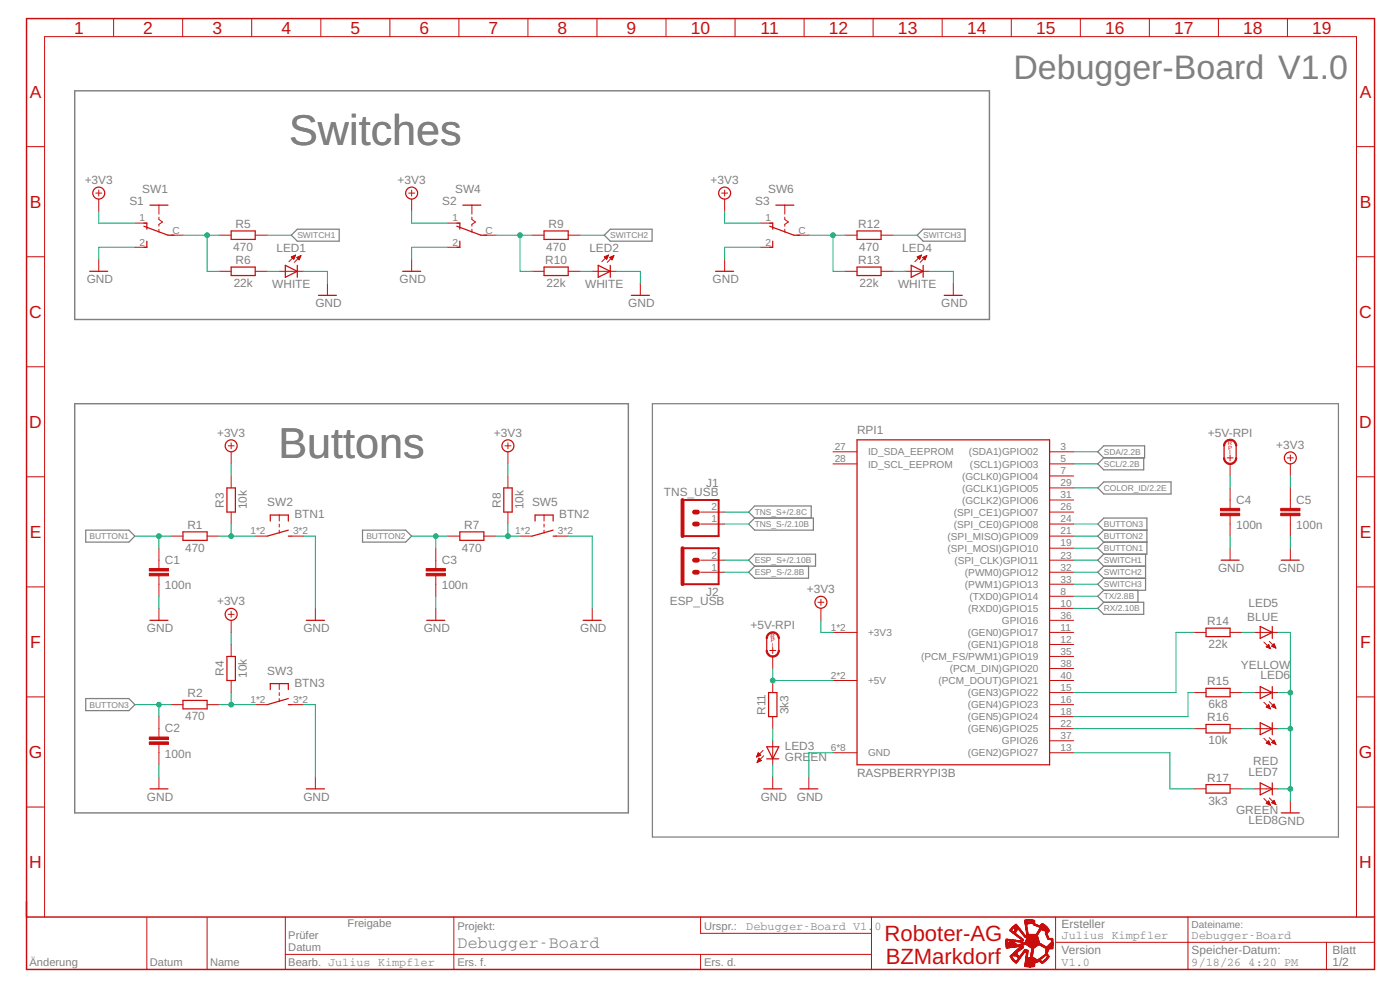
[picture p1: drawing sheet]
<svg xmlns="http://www.w3.org/2000/svg" width="287mm" height="203mm" viewBox="0 0 287 203" stroke-linecap="round" stroke-linejoin="round" font-family="sans-serif">
<defs><g id="words">
<g font-size="8.8" fill="#808080">
<text x="59.3" y="29.8">Switches</text>
<text x="57.1" y="94">Buttons</text>
</g>
<text font-size="7" fill="#808080" x="207.9" y="16.1">Debugger-Board V1.0</text>
<g font-size="4.5" fill="#c90d0c">
<text x="181.4" y="192.9">Roboter-AG</text>
<text x="181.7" y="197.7">BZMarkdorf</text>
</g>
<g font-size="3.6" fill="#c90d0c">
<text x="15.2" y="6.9">1</text>
<text x="29.4" y="6.9">2</text>
<text x="43.6" y="6.9">3</text>
<text x="57.7" y="6.9">4</text>
<text x="71.9" y="6.9">5</text>
<text x="86" y="6.9">6</text>
<text x="100.2" y="6.9">7</text>
<text x="114.4" y="6.9">8</text>
<text x="128.5" y="6.9">9</text>
<text x="141.7" y="6.9">10</text>
<text x="156" y="6.9">11</text>
<text x="170" y="6.9">12</text>
<text x="184.2" y="6.9">13</text>
<text x="198.4" y="6.9">14</text>
<text x="212.5" y="6.9">15</text>
<text x="226.7" y="6.9">16</text>
<text x="240.8" y="6.9">17</text>
<text x="255" y="6.9">18</text>
<text x="269.2" y="6.9">19</text>
<text x="6.1" y="20.1">A</text>
<text x="278.9" y="20.1">A</text>
<text x="6.1" y="42.6">B</text>
<text x="278.9" y="42.6">B</text>
<text x="6" y="65.2">C</text>
<text x="278.8" y="65.2">C</text>
<text x="6" y="87.8">D</text>
<text x="278.8" y="87.8">D</text>
<text x="6.1" y="110.4">E</text>
<text x="278.9" y="110.4">E</text>
<text x="6.2" y="132.9">F</text>
<text x="279" y="132.9">F</text>
<text x="5.9" y="155.5">G</text>
<text x="278.7" y="155.5">G</text>
<text x="6" y="178.1">H</text>
<text x="278.8" y="178.1">H</text>
</g>
<text font-size="3.5" fill="#808080" x="93.8" y="194.4">Debugger-Board</text>
<g font-size="2.4" fill="#808080">
<text x="17.4" y="37.7">+3V3</text>
<text x="29.2" y="39.6">SW1</text>
<text x="81.6" y="37.7">+3V3</text>
<text x="93.4" y="39.6">SW4</text>
<text x="145.8" y="37.7">+3V3</text>
<text x="157.6" y="39.6">SW6</text>
<text x="26.5" y="42.1">S1</text>
<text x="48.3" y="46.8">R5</text>
<text x="90.7" y="42.1">S2</text>
<text x="112.5" y="46.8">R9</text>
<text x="154.9" y="42.1">S3</text>
<text x="176" y="46.8">R12</text>
<text x="47.8" y="51.5">470</text>
<text x="56.7" y="51.7">LED1</text>
<text x="112" y="51.5">470</text>
<text x="120.9" y="51.7">LED2</text>
<text x="176.2" y="51.5">470</text>
<text x="185.1" y="51.7">LED4</text>
<text x="17.8" y="58.1">GND</text>
<text x="47.9" y="58.9">22k</text>
<text x="48.3" y="54.2">R6</text>
<text x="55.8" y="59.1">WHITE</text>
<text x="82" y="58.1">GND</text>
<text x="111.8" y="54.2">R10</text>
<text x="112.1" y="58.9">22k</text>
<text x="120" y="59.1">WHITE</text>
<text x="146.2" y="58.1">GND</text>
<text x="176" y="54.2">R13</text>
<text x="176.3" y="58.9">22k</text>
<text x="184.2" y="59.1">WHITE</text>
<text x="64.7" y="63.1">GND</text>
<text x="128.9" y="63.1">GND</text>
<text x="193.1" y="63.1">GND</text>
<text x="44.5" y="89.6">+3V3</text>
<text x="101.3" y="89.6">+3V3</text>
<text x="175.8" y="89">RPI1</text>
<text x="247.8" y="89.6">+5V-RPI</text>
<text x="261.8" y="92.1">+3V3</text>
<text x="136.2" y="101.8">TNS_USB</text>
<text x="144.8" y="100">J1</text>
<text x="45.9" y="104.1" transform="rotate(-90 45.9 104.1)">R3</text>
<text x="50.6" y="104.5" transform="rotate(-90 50.6 104.5)">10k</text>
<text x="54.8" y="103.8">SW2</text>
<text x="60.4" y="106.3">BTN1</text>
<text x="102.7" y="104.1" transform="rotate(-90 102.7 104.1)">R8</text>
<text x="107.4" y="104.5" transform="rotate(-90 107.4 104.5)">10k</text>
<text x="109.1" y="103.8">SW5</text>
<text x="114.7" y="106.3">BTN2</text>
<text x="253.6" y="103.3">C4</text>
<text x="265.9" y="103.3">C5</text>
<text x="38" y="113.2">470</text>
<text x="38.4" y="108.5">R1</text>
<text x="94.8" y="113.2">470</text>
<text x="95.2" y="108.5">R7</text>
<text x="253.6" y="108.5">100n</text>
<text x="265.9" y="108.5">100n</text>
<text x="33.8" y="115.6">C1</text>
<text x="90.6" y="115.6">C3</text>
<text x="249.8" y="117.4">GND</text>
<text x="262.2" y="117.4">GND</text>
<text x="33.8" y="120.8">100n</text>
<text x="44.5" y="124.2">+3V3</text>
<text x="90.6" y="120.8">100n</text>
<text x="137.4" y="124">ESP_USB</text>
<text x="144.8" y="122.2">J2</text>
<text x="165.5" y="121.7">+3V3</text>
<text x="256.1" y="124.5">LED5</text>
<text x="30.1" y="129.7">GND</text>
<text x="62.2" y="129.7">GND</text>
<text x="86.9" y="129.7">GND</text>
<text x="119" y="129.7">GND</text>
<text x="154" y="129.1">+5V-RPI</text>
<text x="247.6" y="128.2">R14</text>
<text x="255.8" y="127.4">BLUE</text>
<text x="247.9" y="132.9">22k</text>
<text x="254.5" y="137.2">YELLOW</text>
<text x="38.5" y="143">R2</text>
<text x="45.9" y="138.7" transform="rotate(-90 45.9 138.7)">R4</text>
<text x="50.6" y="139.1" transform="rotate(-90 50.6 139.1)">10k</text>
<text x="54.8" y="138.3">SW3</text>
<text x="60.4" y="140.8">BTN3</text>
<text x="247.6" y="140.6">R15</text>
<text x="258.6" y="139.3">LED6</text>
<text x="38" y="147.7">470</text>
<text x="157" y="146.7" transform="rotate(-90 157 146.7)">R11</text>
<text x="161.7" y="146.5" transform="rotate(-90 161.7 146.5)">3k3</text>
<text x="247.6" y="148">R16</text>
<text x="247.9" y="145.3">6k8</text>
<text x="33.8" y="155.4">100n</text>
<text x="33.8" y="150.2">C2</text>
<text x="161" y="153.9">LED3</text>
<text x="247.9" y="152.7">10k</text>
<text x="161" y="156">GREEN</text>
<text x="175.8" y="159.3">RASPBERRYPI3B</text>
<text x="247.6" y="160.3">R17</text>
<text x="256.1" y="159.1">LED7</text>
<text x="257" y="157">RED</text>
<text x="30.1" y="164.3">GND</text>
<text x="62.2" y="164.3">GND</text>
<text x="156" y="164.3">GND</text>
<text x="163.4" y="164.3">GND</text>
<text x="247.9" y="165">3k3</text>
<text x="253.5" y="166.9">GREEN</text>
<text x="256.1" y="169">LED8GND</text>
<text x="153.1" y="190.8">Debugger-Board V1.0</text>
<text x="217.8" y="190.3">Ersteller</text>
<text x="217.8" y="195.7">Version</text>
<text x="217.8" y="192.7">Julius Kimpfler</text>
<text x="244.4" y="195.7">Speicher-Datum:</text>
<text x="244.4" y="192.7">Debugger-Board</text>
<text x="273.3" y="195.7">Blatt</text>
<text x="217.8" y="198.2">V1.0</text>
<text x="244.4" y="198.2">9/18/26 4:20 PM</text>
<text x="273.3" y="198.2">1/2</text>
</g>
<g font-size="2.3" fill="#808080">
<text x="71.3" y="190.2">Freigabe</text>
<text x="93.8" y="190.8">Projekt:</text>
<text x="144.4" y="190.8">Urspr.:</text>
<text x="59.1" y="195.1">Datum</text>
<text x="59.1" y="192.7">Prüfer</text>
<text x="6.1" y="198.2">Änderung</text>
<text x="30.7" y="198.2">Datum</text>
<text x="43.1" y="198.2">Name</text>
<text x="59.1" y="198.1">Bearb. Julius Kimpfler</text>
<text x="93.8" y="198.2">Ers. f.</text>
<text x="144.4" y="198.2">Ers. d.</text>
</g>
<g font-size="2.1" fill="#808080">
<text x="28.6" y="45.4">1</text>
<text x="35.4" y="47.9">C</text>
<text x="92.8" y="45.4">1</text>
<text x="99.6" y="47.9">C</text>
<text x="157" y="45.4">1</text>
<text x="163.8" y="47.9">C</text>
<text x="28.6" y="50.4">2</text>
<text x="92.8" y="50.4">2</text>
<text x="157" y="50.4">2</text>
<text x="171.2" y="92.3">27</text>
<text x="171.2" y="94.8">28</text>
<text x="178.1" y="93.4">ID_SDA_EEPROM</text>
<text x="178.1" y="95.9">ID_SCL_EEPROM</text>
<text x="198.7" y="93.4">(SDA1)GPIO02</text>
<text x="199" y="95.9">(SCL1)GPIO03</text>
<text x="217.6" y="92.3">3</text>
<text x="217.6" y="94.8">5</text>
<text x="197.3" y="100.8">(GCLK1)GPIO05</text>
<text x="197.3" y="98.4">(GCLK0)GPIO04</text>
<text x="217.6" y="99.7">29</text>
<text x="217.6" y="97.3">7</text>
<text x="146" y="107.1">1</text>
<text x="146" y="104.7">2</text>
<text x="195.6" y="105.8">(SPI_CE1)GPIO07</text>
<text x="197.3" y="103.3">(GCLK2)GPIO06</text>
<text x="217.6" y="102.2">31</text>
<text x="217.6" y="107.1">24</text>
<text x="217.6" y="104.7">26</text>
<text x="51.4" y="109.6">1*2</text>
<text x="60.1" y="109.6">3*2</text>
<text x="105.7" y="109.6">1*2</text>
<text x="114.4" y="109.6">3*2</text>
<text x="194.3" y="113.2">(SPI_MOSI)GPIO10</text>
<text x="194.3" y="110.7">(SPI_MISO)GPIO09</text>
<text x="195.6" y="108.2">(SPI_CE0)GPIO08</text>
<text x="217.6" y="112.1">19</text>
<text x="217.6" y="109.6">21</text>
<text x="146" y="117">1</text>
<text x="146" y="114.6">2</text>
<text x="195.8" y="115.6">(SPI_CLK)GPIO11</text>
<text x="197.9" y="118.1">(PWM0)GPIO12</text>
<text x="217.6" y="117">32</text>
<text x="217.6" y="119.5">33</text>
<text x="217.6" y="114.6">23</text>
<text x="197.9" y="120.6">(PWM1)GPIO13</text>
<text x="198.6" y="125.5">(RXD0)GPIO15</text>
<text x="198.8" y="123">(TXD0)GPIO14</text>
<text x="217.6" y="122">8</text>
<text x="217.6" y="124.4">10</text>
<text x="170.4" y="129.4">1*2</text>
<text x="178.1" y="130.4">+3V3</text>
<text x="198.5" y="130.4">(GEN0)GPIO17</text>
<text x="205.5" y="128">GPIO16</text>
<text x="217.6" y="126.9">36</text>
<text x="217.6" y="129.4">11</text>
<text x="217.6" y="131.8">12</text>
<text x="188.9" y="135.4">(PCM_FS/PWM1)GPIO19</text>
<text x="194.8" y="137.9">(PCM_DIN)GPIO20</text>
<text x="198.5" y="132.9">(GEN1)GPIO18</text>
<text x="217.6" y="134.3">35</text>
<text x="217.6" y="136.8">38</text>
<text x="170.4" y="139.2">2*2</text>
<text x="178.1" y="140.3">+5V</text>
<text x="192.5" y="140.3">(PCM_DOUT)GPIO21</text>
<text x="198.5" y="142.8">(GEN3)GPIO22</text>
<text x="217.6" y="139.2">40</text>
<text x="217.6" y="141.7">15</text>
<text x="51.4" y="144.2">1*2</text>
<text x="60.1" y="144.2">3*2</text>
<text x="198.5" y="145.3">(GEN4)GPIO23</text>
<text x="198.5" y="147.7">(GEN5)GPIO24</text>
<text x="217.6" y="144.2">16</text>
<text x="217.6" y="146.6">18</text>
<text x="217.6" y="149.1">22</text>
<text x="170.4" y="154">6*8</text>
<text x="178.1" y="155.1">GND</text>
<text x="198.5" y="155.1">(GEN2)GPIO27</text>
<text x="198.5" y="150.2">(GEN6)GPIO25</text>
<text x="205.5" y="152.7">GPIO26</text>
<text x="217.6" y="151.6">37</text>
<text x="217.6" y="154">13</text>
<text x="244.4" y="190.3">Dateiname:</text>
</g>
<g font-size="1.7" fill="#808080">
<text x="61" y="48.9">SWITCH1</text>
<text x="125.2" y="48.9">SWITCH2</text>
<text x="189.4" y="48.9">SWITCH3</text>
<text x="226.4" y="93.3">SDA/2.2B</text>
<text x="226.4" y="95.8">SCL/2.2B</text>
<text x="226.4" y="100.7">COLOR_ID/2.2E</text>
<text x="154.8" y="105.6">TNS_S+/2.8C</text>
<text x="18.4" y="110.6">BUTTON1</text>
<text x="75.1" y="110.6">BUTTON2</text>
<text x="154.8" y="108.1">TNS_S-/2.10B</text>
<text x="226.4" y="113">BUTTON1</text>
<text x="226.4" y="110.6">BUTTON2</text>
<text x="226.4" y="108.1">BUTTON3</text>
<text x="154.8" y="115.5">ESP_S+/2.10B</text>
<text x="154.8" y="118">ESP_S-/2.8B</text>
<text x="226.4" y="115.5">SWITCH1</text>
<text x="226.4" y="118">SWITCH2</text>
<text x="226.4" y="120.5">SWITCH3</text>
<text x="226.4" y="122.9">TX/2.8B</text>
<text x="226.4" y="125.4">RX/2.10B</text>
<text x="18.4" y="145.1">BUTTON3</text>
</g>
<g font-size="1.2" fill="#c90d0c">
<text x="251.9" y="91.3">R</text>
<text x="251.9" y="92.2">P</text>
<text x="252.1" y="93.1">I</text>
<text x="158.1" y="130.8">R</text>
<text x="158.1" y="131.7">P</text>
<text x="158.3" y="132.6">I</text>
</g>
</g></defs>
<path d="M15.3 18.6h187.6v46.9h-187.6zM15.3 82.8h113.6v83.9h-113.6z" fill="none" stroke="#808080" stroke-width=".3"/>
<g fill="none" stroke="#808080" stroke-width=".25">
<path d="M59.8 48.2l1.2-1.2h8.6v2.5h-8.6zM125.2 47h8.6v2.5h-8.6l-1.2-1.3zM188.1 48.2l1.3-1.2h8.6v2.5h-8.6zM133.8 82.8h140.7v88.9h-140.7zM225.2 92.7l1.2-1.3h8.4v2.5h-8.4zM226.4 93.9l-1.2 1.2 1.2 1.3h8.2v-2.5M17.6 108.7h8.8l1.3 1.3-1.3 1.2h-8.8zM74.4 108.7h8.8l1.2 1.3-1.2 1.2h-8.8zM153.6 107.5l1.2-1.2h12v2.4h-12zM153.6 114.9l1.2-1.2h12.5v2.4h-12.5zM154.8 116.1l-1.2 1.3 1.2 1.2h11v-2.5M154.8 106.3l-1.2-1.3 1.2-1.2h11.6v2.5"/>
<path d="M225.2 100.1l1.2-1.3h13.8v2.5h-13.8zM226.4 111.2h8.8M226.4 108.7h8.8M226.4 111.2l-1.2 1.2 1.2 1.3M226.4 108.7l-1.2-1.2 1.2-1.2h8.8v7.4h-8.8M226.4 118.6l-1.2 1.2 1.2 1.3M226.4 118.6h8.6M226.4 113.7l-1.2 1.2 1.2 1.2M226.4 116.1h8.6M226.4 116.1l-1.2 1.3 1.2 1.2M226.4 108.7l-1.2 1.3 1.2 1.2M235 113.7v7.4h-8.6"/>
<path d="M226.4 123.5h8.2v2.5h-8.2l-1.2-1.2zM226.4 121.1l-1.2 1.2 1.2 1.2M233.4 121.1v2.4M17.6 143.3h8.8l1.3 1.2-1.3 1.3h-8.8z"/>
</g>
<g fill="none" stroke="#c90d0c" stroke-width=".25">
<path d="M18.4 55.6h3.7M29.5 46.4l5 1.8h1.2M29.5 45.8h.6v1.2M30.1 49.5v1.2h-.6M30.8 42.1h3.7M47.4 54.8h4.9v1.7h-4.9zM47.4 47.4h4.9v1.7h-4.9zM58.5 54.4l2.5 1.2-2.5 1.3zM61 54.4v2.5M82.6 55.6h3.7M93.7 46.4l4.9 1.8h1.3M93.7 45.8h.6v1.2"/>
<path d="M94.3 49.5v1.2h-.6M94.9 42.1h3.7M111.6 54.8h4.9v1.7h-4.9zM111.6 47.4h4.9v1.7h-4.9zM122.7 54.4l2.5 1.2-2.5 1.3zM125.2 54.4v2.5M146.8 55.6h3.7M157.9 46.4l4.9 1.8h1.3M157.9 45.8h.6v1.2M158.5 49.5v1.2h-.6M159.1 42.1h3.7M175.8 54.8h4.9v1.7h-4.9z"/>
<path d="M175.8 47.4h4.9v1.7h-4.9zM186.9 54.4l2.5 1.2-2.5 1.3zM189.4 54.4v2.5M65.3 60.6h3.7M129.5 60.6h3.7M193.7 60.6h3.7M175.8 90.2h39.5v66.7h-39.5zM251.1 91.4v2.5M253.6 91.4v2.5M37.5 109.1h5v1.7h-5zM46.5 100.1h1.8v4.9h-1.8zM55.4 106.9v-1.3h3.7v1.3"/>
<path d="M59.1 110h.7M59.1 108.7l-4.3 1.3M94.3 109.1h5v1.7h-5zM103.3 100.1h1.8v4.9h-1.8zM109.7 106.9v-1.3h3.8v1.3M113.5 110h.6M113.5 108.7l-4.4 1.3M250.5 114.9h3.7M262.8 114.9h3.7M30.8 127.2h3.7M46.5 134.6h1.8v5h-1.8zM62.8 127.2h3.7"/>
<path d="M87.5 127.2h3.7M119.6 127.2h3.7M157.3 130.9v2.5M159.7 130.9v2.5M247.4 128.8h4.9v1.8h-4.9zM258.5 128.5l2.5 1.2-2.5 1.2zM261 128.5v2.4M37.5 143.7h5v1.7h-5zM55.4 141.4v-1.2h3.7v1.2M59.1 144.5h.7M59.1 143.3l-4.3 1.2M157.3 153.2h2.4l-1.2 2.4z"/>
<path d="M157.3 155.6h2.4M157.6 142h1.8v5h-1.8zM247.4 141.2h4.9v1.7h-4.9zM247.4 148.6h4.9v1.7h-4.9zM258.5 140.8l2.5 1.2-2.5 1.3zM258.5 148.2l2.5 1.3-2.5 1.2zM261 140.8v2.5M261 148.2v2.5M30.8 161.8h3.7M62.8 161.8h3.7M156.7 161.8h3.7M164.1 161.8h3.7"/>
<path d="M247.4 160.9h4.9v1.8h-4.9zM258.5 160.6l2.5 1.2-2.5 1.2zM261 160.6v2.4M262.8 166.7h3.7"/>
<circle cx="20.3" cy="39.6" r="1.23"/>
<circle cx="84.4" cy="39.6" r="1.23"/>
<circle cx="148.6" cy="39.6" r="1.23"/>
<circle cx="47.4" cy="91.4" r="1.23"/>
<circle cx="104.2" cy="91.4" r="1.23"/>
<circle cx="264.7" cy="93.9" r="1.23"/>
<circle cx="47.4" cy="126" r="1.23"/>
<circle cx="168.4" cy="123.5" r="1.23"/>
</g>
<g fill="none" stroke="#c90d0c" stroke-width=".21">
<path d="M23.3 3.8v3.7M37.5 3.8v3.7M51.6 3.8v3.7M65.8 3.8v3.7M80 3.8v3.7M94.1 3.8v3.7M108.3 3.8v3.7M122.4 3.8v3.7M136.6 3.8v3.7M150.8 3.8v3.7M164.9 3.8v3.7M179.1 3.8v3.7"/>
<path d="M193.3 3.8v3.7M207.4 3.8v3.7M221.6 3.8v3.7M235.8 3.8v3.7M249.9 3.8v3.7M264.1 3.8v3.7M5.4 30.1h3.7M19.6 39.6h1.3M20.3 39v1.2M83.8 39.6h1.3M84.4 39v1.2M148 39.6h1.2"/>
<path d="M148.6 39v1.2M278.2 30.1h3.7M5.4 52.7h3.7M20.3 40.8v2.5M20.3 53.2v2.4M27.7 50.7h2.4M27.7 45.8h2.4M32.6 42.1v1.8M32.6 44.5v.5l.7 .5-.7 .5v.4M32.6 47v.6M35.1 48.2h2.4M44.9 55.6h2.5"/>
<path d="M44.9 48.2h2.5M52.3 55.6h2.5M52.3 48.2h2.5M57.3 55.6h4.9M59.8 52.7l.8-.4-.4 .9zM59.8 52.8h.6M59.9 52.6h.6M59.9 52.9h.5M60.1 53h.2M60.1 52.5h.4M60.2 53.1h.1M60.4 52.4h.2"/>
<path d="M60.6 52.3l-1.3 1.4M60.9 52.8l.8-.4-.3 .9zM60.9 52.9h.7M61 52.8h.6M61 53h.5M61.2 53.1h.2M61.3 52.6h.3M61.3 53.2h.1M61.5 52.5h.2M61.7 52.4l-1.3 1.4M67.2 58.1v2.5M84.4 40.8v2.5"/>
<path d="M84.4 53.2v2.4M91.8 50.7h2.5M91.8 45.8h2.5M96.8 42.1v1.8M96.8 44.5v.5l.7 .5-.7 .5v.4M96.8 47v.6M99.3 48.2h2.4M109.1 55.6h2.5M109.1 48.2h2.5M116.5 55.6h2.5M116.5 48.2h2.5M121.5 55.6h4.9"/>
<path d="M124 52.7l.8-.4-.4 .9zM124 52.8h.6M124 52.6h.7M124.1 52.9h.5M124.2 53h.3M124.3 52.5h.4M124.4 53.1h.1M124.6 52.4h.2M124.8 52.3l-1.4 1.4M125.1 52.8l.8-.4-.4 .9zM125.1 52.9h.6M125.2 52.8h.6"/>
<path d="M125.2 53h.5M125.3 53.1h.3M125.4 52.6h.4M125.5 53.2h.1M125.7 52.5h.2M125.9 52.4l-1.3 1.4M131.3 58.1v2.5M148.6 40.8v2.5M148.6 53.2v2.4M156 50.7h2.5M156 45.8h2.5M161 42.1v1.8"/>
<path d="M161 44.5v.5l.7 .5-.7 .5v.4M161 47v.6M163.4 48.2h2.5M173.3 55.6h2.5M173.3 48.2h2.5M180.7 55.6h2.5M180.7 48.2h2.5M185.7 55.6h4.9M188.1 52.7l.9-.4-.4 .9zM188.2 52.8h.6M188.2 52.6h.6M188.3 52.9h.4"/>
<path d="M188.4 53h.3M188.5 52.5h.4M188.6 53.1h.1M188.8 52.4h.2M189 52.3l-1.4 1.4M189.2 52.8l.9-.4-.4 .9zM189.3 52.9h.6M189.4 52.8h.6M189.4 53h.5M189.5 53.1h.3M189.6 52.6h.4M189.7 53.2h.1"/>
<path d="M189.9 52.5h.2M190.1 52.4l-1.4 1.4M195.5 58.1v2.5M278.2 52.7h3.7M5.4 75.2h3.7M278.2 75.2h3.7M5.4 97.8h3.7M46.8 91.4h1.2M47.4 90.8v1.3M47.4 92.7v2.4M47.4 97.6v2.5M103.6 91.4h1.2"/>
<path d="M104.2 90.8v1.3M104.2 92.7v2.4M104.2 97.6v2.5M170.9 92.7h4.9M170.9 95.1h4.9M215.3 92.7h4.9M215.3 95.1h4.9M215.3 97.6h4.9M251.7 93.9h1.2M252.3 93.3v1.2M252.3 95.1v2.5M264 93.9h1.3"/>
<path d="M264.7 93.3v1.2M264.7 95.1v2.5M278.2 97.8h3.7M32.6 112.4v4.2M32.6 118.1v4.2M35.1 110h2.4M42.5 110h2.4M47.4 105v2.5M52.3 110h2.5M57.3 105.6v1.3M57.3 107.5v.6M57.3 108.7v.6"/>
<path d="M59.8 110h2.4M89.4 112.4v4.2M89.4 118.1v4.2M91.8 110h2.5M99.3 110h2.4M104.2 105v2.5M106.7 110h2.4M111.6 105.6v1.3M111.6 107.5v.6M111.6 108.7v.6M114.1 110h2.4M143.7 114.9h4.9"/>
<path d="M143.7 107.5h4.9M143.7 105h4.9M143.7 117.4h4.9M215.3 110h4.9M215.3 112.4h4.9M215.3 114.9h4.9M215.3 107.5h4.9M215.3 105h4.9M215.3 100.1h4.9M215.3 102.6h4.9M215.3 117.4h4.9M215.3 119.8h4.9"/>
<path d="M252.3 100.1v4.2M252.3 105.8v4.2M252.3 112.4v2.5M264.7 100.1v4.2M264.7 105.8v4.2M264.7 112.4v2.5M5.4 120.4h3.7M32.6 124.8v2.4M46.8 126h1.2M47.4 125.4v1.2M47.4 127.2v2.5M47.4 132.2v2.4"/>
<path d="M47.4 139.6v2.4M64.7 124.8v2.4M89.4 124.8v2.4M121.5 124.8v2.4M157.9 133.4h1.2M158.5 132.8v1.2M158.5 134.6v2.5M158.5 139.6v2.4M167.8 123.5h1.2M168.4 122.9v1.3M168.4 124.8v2.4M170.9 129.7h4.9"/>
<path d="M170.9 139.6h4.9M215.3 129.7h4.9M215.3 139.6h4.9M215.3 122.3h4.9M215.3 124.8h4.9M215.3 132.2h4.9M215.3 134.6h4.9M215.3 127.2h4.9M215.3 137.1h4.9M244.9 129.7h2.5M252.3 129.7h2.5M257.3 129.7h4.9"/>
<path d="M259.2 131.7l1.4 1.3M259.7 132.7l.5-.5 .4 .8zM259.8 132.7h.6M259.8 132.6h.6M259.9 132.5h.4M260 132.4h.3M260.1 132.8h.4M260.2 132.2h.1M260.3 131.6l1.4 1.3M260.3 132.9h.2M260.9 132.5h.6M260.9 132.6h.7"/>
<path d="M261 132.4h.5M261.1 132.2h.3M261.2 132.7h.4M261.3 132.1h.1M261.3 132.1l.4 .8-.9-.4zM261.5 132.8h.2M278.2 120.4h3.7M5.4 142.9h3.7M32.6 147v4.2M32.6 152.7v4.2M32.6 159.3v2.5M35.1 144.5h2.4"/>
<path d="M42.5 144.5h2.4M52.3 144.5h2.5M57.3 140.2v1.2M57.3 142v.7M57.3 143.3v.6M59.8 144.5h2.4M64.7 159.3v2.5M155.2 155.2h.2M155.3 155h.4M155.3 154.9h.6M155.3 156.3h.1M155.4 154.8h.6"/>
<path d="M155.4 156.2h.3M155.4 154.7h.5M155.4 156.1h.5M155.5 154.6h.2M155.5 156h.6M155.5 154.5h.1M155.5 155.9h.5M155.5 154.4l.5 .5-.8 .4zM155.6 155.7h.3M155.6 155.6h.2M155.7 155.5l-.4 .9M155.7 155.5l.5 .5"/>
<path d="M155.7 155.5h.1M156.2 156l-.9 .4M156.5 153.9l-1.3 1.4M156.7 155l-1.4 1.4M158.5 147v2.5M158.5 151.9v5M158.5 159.3v2.5M165.9 159.3v2.5M170.9 154.4h4.9M215.3 144.5h4.9M215.3 154.4h4.9M215.3 142h4.9"/>
<path d="M215.3 147h4.9M215.3 149.5h4.9M215.3 151.9h4.9M244.9 142h2.5M244.9 149.5h2.5M252.3 142h2.5M252.3 149.5h2.5M257.3 142h4.9M257.3 149.5h4.9M259.2 151.4l1.4 1.4M259.2 144l1.4 1.4M259.7 152.4l.5-.5 .4 .9z"/>
<path d="M259.7 145l.5-.5 .4 .9zM259.8 152.4h.6M259.8 145h.6M259.8 144.9h.6M259.9 152.5h.6M259.9 152.3h.4M259.9 144.8h.4M260 152.1h.3M260.1 145.2h.4M260.1 144.7h.2M260.1 152h.2M260.2 152.6h.3"/>
<path d="M260.2 144.6h.1M260.3 145.3h.2M260.3 151.3l1.4 1.4M260.3 143.9l1.4 1.4M260.4 152.7h.2M260.9 152.3h.6M260.9 144.9h.7M260.9 144.8h.6M261 152.1h.5M261 152.4h.6M261 144.7h.5M261.1 152h.3"/>
<path d="M261.2 144.6h.2M261.2 145h.4M261.2 151.9h.2M261.3 144.5h.1M261.3 152.5h.3M261.3 151.8l.4 .9-.9-.4zM261.3 144.4l.4 .9-.9-.4zM261.5 145.2h.2M261.6 152.6h.1M278.2 142.9h3.7M5.4 165.5h3.7M244.9 161.8h2.5"/>
<path d="M252.3 161.8h2.5M257.3 161.8h4.9M259.2 163.8l1.4 1.3M259.7 164.8l.5-.5 .4 .8zM259.8 164.7h.6M259.9 164.8h.6M259.9 164.6h.4M260 164.5h.3M260.1 164.4h.2M260.1 165h.4M260.3 163.7l1.4 1.3M260.4 165.1h.2"/>
<path d="M260.9 164.6h.6M261 164.7h.6M261 164.5h.5M261.1 164.4h.3M261.2 164.3h.2M261.3 164.8h.3M261.3 164.1l.4 .9-.9-.4zM261.5 165h.2M264.7 164.3v2.4M278.2 165.5h3.7M9.1 188.1v-180.6h269.1v180.6M30.1 188.2v10.6"/>
<path d="M42.5 188.2v10.6M58.5 188.1v10.7M58.5 195.7h120.3M93.1 188.1v10.7M143.7 188.1v3.3h35.1M143.7 195.7v3.1M178.8 188.1v10.7M216.5 193.3h65.3M216.5 188.1v10.7M243.7 188.1v10.7M272.1 193.3v5.5"/>
</g>
<g fill="#c90d0c" stroke="#c90d0c" stroke-width=".21">
<path d="M30.6 117.6h4v.5h-4z"/>
<path d="M30.6 116.6h4v.5h-4z"/>
<path d="M87.4 117.6h4v.5h-4z"/>
<path d="M87.4 116.6h4v.5h-4z"/>
<path d="M30.6 152.2h4v.5h-4z"/>
<path d="M30.6 151.2h4v.5h-4z"/>
<path d="M211 198.3l.5 .1z"/>
<path d="M210.5 198.2l1.5 .1z"/>
<path d="M210.2 198.2h2z"/>
<path d="M210.2 198.1h2z"/>
<path d="M210.2 198l.3 .1z"/>
<path d="M210.6 198l1.6 .1z"/>
<path d="M210.2 198h.3z"/>
<path d="M210.6 198h1.6z"/>
<path d="M210.2 197.9l.3 .1z"/>
<path d="M210.6 197.9l1.6 .1z"/>
<path d="M210.2 197.9h.3z"/>
<path d="M210.6 197.9h1.6z"/>
<path d="M210.2 197.8l2 .1z"/>
<path d="M210.2 197.8h2z"/>
<path d="M210.2 197.7l2 .1z"/>
<path d="M210.2 197.7h2z"/>
<path d="M210.2 197.6l2 .1z"/>
<path d="M210.2 197.6h2z"/>
<path d="M210.3 197.5l2 .1z"/>
<path d="M213.7 197.5l.2 .1z"/>
<path d="M208.3 197.5h.2z"/>
<path d="M210.3 197.5h2.1z"/>
<path d="M213.6 197.5h.4z"/>
<path d="M208.3 197.4l.3 .1z"/>
<path d="M210.3 197.4l2.2 .1z"/>
<path d="M213.6 197.4l.4 .1z"/>
<path d="M208.2 197.4h.4z"/>
<path d="M210.3 197.4h2.3z"/>
<path d="M213.5 197.4h.6z"/>
<path d="M208.2 197.3l.4 .1z"/>
<path d="M210.3 197.3l2.4 .1z"/>
<path d="M213.4 197.3l.7 .1z"/>
<path d="M208.1 197.3h.6z"/>
<path d="M210.3 197.3h2.6z"/>
<path d="M213.3 197.3h.9z"/>
<path d="M208 197.2l.7 .1z"/>
<path d="M210.3 197.2l2.7 .1z"/>
<path d="M213.3 197.2l.4 .1z"/>
<path d="M213.8 197.2l.5 .1z"/>
<path d="M207.9 197.2h.9z"/>
<path d="M210.3 197.2h2.8z"/>
<path d="M213.3 197.2h.4z"/>
<path d="M213.9 197.2h.4z"/>
<path d="M207.9 197.1l.4 .1z"/>
<path d="M208.4 197.1l.4 .1z"/>
<path d="M210.3 197.1l3.3 .1z"/>
<path d="M213.9 197.1l.5 .1z"/>
<path d="M207.9 197.1h.4z"/>
<path d="M208.5 197.1h.3z"/>
<path d="M210.3 197.1h3.3z"/>
<path d="M214 197.1h.5z"/>
<path d="M207.8 197l.4 .1z"/>
<path d="M208.5 197l.4 .1z"/>
<path d="M210.3 197l3.2 .1z"/>
<path d="M214.1 197l.4 .1z"/>
<path d="M207.7 197h.5z"/>
<path d="M208.5 197h.4z"/>
<path d="M210.3 197h3.1z"/>
<path d="M214.1 197h.4z"/>
<path d="M207.7 196.9l.4 .1z"/>
<path d="M208.6 196.9l.3 .1z"/>
<path d="M210.3 196.9l3.1 .1z"/>
<path d="M214.2 196.9l.4 .1z"/>
<path d="M207.7 196.9h.3z"/>
<path d="M208.6 196.9h.4z"/>
<path d="M210.3 196.9h3z"/>
<path d="M214.2 196.9h.5z"/>
<path d="M207.6 196.8l.4 .1z"/>
<path d="M208.7 196.8l.3 .1z"/>
<path d="M210.3 196.8l2.4 .1z"/>
<path d="M212.9 196.8l.4 .1z"/>
<path d="M214.3 196.8l.4 .1z"/>
<path d="M207.6 196.8h.3z"/>
<path d="M208.7 196.8h.3z"/>
<path d="M210.4 196.8h2.3z"/>
<path d="M212.9 196.8h.5z"/>
<path d="M214.4 196.8h.4z"/>
<path d="M207.6 196.7l.3 .1z"/>
<path d="M208.7 196.7l.4 .1z"/>
<path d="M210.4 196.7l2.2 .1z"/>
<path d="M213 196.7l.4 .1z"/>
<path d="M214.4 196.7l.4 .1z"/>
<path d="M207.5 196.7h.4z"/>
<path d="M208.8 196.7h.3z"/>
<path d="M210.4 196.7h2.1z"/>
<path d="M213.1 196.7h.4z"/>
<path d="M214.5 196.7h.3z"/>
<path d="M208.8 196.7h.4z"/>
<path d="M210.4 196.7h2z"/>
<path d="M213.1 196.7h.5z"/>
<path d="M214.5 196.7h.4z"/>
<path d="M207.5 196.6h.3z"/>
<path d="M208.8 196.6h.4z"/>
<path d="M210.4 196.6h1.9z"/>
<path d="M213.2 196.6h.4z"/>
<path d="M214.6 196.6h.3z"/>
<path d="M207.4 196.6h.4z"/>
<path d="M208.9 196.6h.3z"/>
<path d="M213.3 196.6h.4z"/>
<path d="M207.4 196.5l.4 .1z"/>
<path d="M208.9 196.5l.4 .1z"/>
<path d="M210.4 196.5l.3 .1z"/>
<path d="M210.8 196.5l1.4 .1z"/>
<path d="M213.4 196.5l.4 .1z"/>
<path d="M214.6 196.5l.4 .1z"/>
<path d="M207.4 196.4l.3 .1z"/>
<path d="M208.9 196.4l.4 .1z"/>
<path d="M210.4 196.4l.3 .1z"/>
<path d="M211 196.4l1.1 .1z"/>
<path d="M213.4 196.4l.4 .1z"/>
<path d="M214.7 196.4l.3 .1z"/>
<path d="M207.4 196.4h.3z"/>
<path d="M208.8 196.4h.5z"/>
<path d="M210.4 196.4h.3z"/>
<path d="M211.1 196.4h.9z"/>
<path d="M213.4 196.4h.5z"/>
<path d="M214.7 196.4h.4z"/>
<path d="M207.3 196.4h.4z"/>
<path d="M208.8 196.4h.6z"/>
<path d="M211.2 196.4h.7z"/>
<path d="M213.6 196.4h.3z"/>
<path d="M214.8 196.4h.3z"/>
<path d="M207.3 196.3l.3 .1z"/>
<path d="M208.7 196.3l.7 .1z"/>
<path d="M210.4 196.3l.3 .1z"/>
<path d="M211.4 196.3l.4 .1z"/>
<path d="M213.6 196.3l.4 .1z"/>
<path d="M214.8 196.3l.3 .1z"/>
<path d="M207.3 196.3h.3z"/>
<path d="M208.7 196.3h.7z"/>
<path d="M210.4 196.3h.3z"/>
<path d="M211.4 196.3h.4z"/>
<path d="M213.7 196.3h.4z"/>
<path d="M214.8 196.3h.3z"/>
<path d="M207.2 196.2l.4 .1z"/>
<path d="M208.6 196.2l.9 .1z"/>
<path d="M210.4 196.2l.3 .1z"/>
<path d="M211.4 196.2l.4 .1z"/>
<path d="M213.7 196.2l.4 .1z"/>
<path d="M214.9 196.2l.3 .1z"/>
<path d="M207.2 196.2h.3z"/>
<path d="M208.5 196.2h.6z"/>
<path d="M209.2 196.2h.3z"/>
<path d="M210.4 196.2h.3z"/>
<path d="M211.4 196.2h.4z"/>
<path d="M213.8 196.2h.4z"/>
<path d="M214.9 196.2h.3z"/>
<path d="M207.2 196.1l.4 .1z"/>
<path d="M208.5 196.1l.6 .1z"/>
<path d="M209.2 196.1l.3 .1z"/>
<path d="M210.5 196.1l.2 .1z"/>
<path d="M211.4 196.1l.4 .1z"/>
<path d="M213.9 196.1l.4 .1z"/>
<path d="M214.8 196.1l.4 .1z"/>
<path d="M207.2 196.1h.4z"/>
<path d="M208.4 196.1h.6z"/>
<path d="M209.2 196.1h.3z"/>
<path d="M210.5 196.1h.3z"/>
<path d="M211.4 196.1h.4z"/>
<path d="M213.9 196.1h.4z"/>
<path d="M214.8 196.1h.3z"/>
<path d="M207.3 196l.5 .1z"/>
<path d="M207.9 196l1 .1z"/>
<path d="M209.3 196l.3 .1z"/>
<path d="M210.5 196l.3 .1z"/>
<path d="M211.4 196l.4 .1z"/>
<path d="M214 196l.4 .1z"/>
<path d="M214.7 196l.4 .1z"/>
<path d="M207.3 196h1.6z"/>
<path d="M209.3 196h.4z"/>
<path d="M210.5 196h.3z"/>
<path d="M211.4 196h.4z"/>
<path d="M214.1 196h.4z"/>
<path d="M214.7 196h.4z"/>
<path d="M207.4 195.9l1.4 .1z"/>
<path d="M209.3 195.9l.4 .1z"/>
<path d="M210.5 195.9l.3 .1z"/>
<path d="M211.4 195.9l.4 .1z"/>
<path d="M214.2 195.9l.3 .1z"/>
<path d="M214.6 195.9l.4 .1z"/>
<path d="M207.4 195.9h1.3z"/>
<path d="M209.4 195.9h.3z"/>
<path d="M210.5 195.9h.3z"/>
<path d="M211.4 195.9h.4z"/>
<path d="M214.2 195.9h.8z"/>
<path d="M207.5 195.8l1.2 .1z"/>
<path d="M209.4 195.8l.3 .1z"/>
<path d="M210.5 195.8l.3 .1z"/>
<path d="M211.5 195.8l.3 .1z"/>
<path d="M214.3 195.8l.6 .1z"/>
<path d="M207.6 195.8h1z"/>
<path d="M209.5 195.8h.3z"/>
<path d="M210.5 195.8h.3z"/>
<path d="M211.5 195.8h.3z"/>
<path d="M214.4 195.8h.5z"/>
<path d="M207.6 195.7l1 .1z"/>
<path d="M209.5 195.7l.3 .1z"/>
<path d="M210.5 195.7l.3 .1z"/>
<path d="M211.5 195.7l.3 .1z"/>
<path d="M214.4 195.7l.4 .1z"/>
<path d="M207.7 195.7h.9z"/>
<path d="M209.5 195.7h.3z"/>
<path d="M210.5 195.7h.3z"/>
<path d="M211.5 195.7h.3z"/>
<path d="M214.4 195.7h.4z"/>
<path d="M207.7 195.6l.9 .1z"/>
<path d="M209.5 195.6l.4 .1z"/>
<path d="M210.5 195.6l.3 .1z"/>
<path d="M211.5 195.6l.3 .1z"/>
<path d="M214.4 195.6l.4 .1z"/>
<path d="M207.8 195.6h.8z"/>
<path d="M209.6 195.6h.4z"/>
<path d="M210.5 195.6h.3z"/>
<path d="M211.5 195.6h.3z"/>
<path d="M214.5 195.6h.3z"/>
<path d="M207.8 195.5l.8 .1z"/>
<path d="M209.6 195.5l.4 .1z"/>
<path d="M210.5 195.5l.3 .1z"/>
<path d="M211.5 195.5l.4 .1z"/>
<path d="M214.5 195.5l.3 .1z"/>
<path d="M207.9 195.5h.7z"/>
<path d="M209.7 195.5h.3z"/>
<path d="M210.5 195.5h.3z"/>
<path d="M211.5 195.5h.4z"/>
<path d="M214.5 195.5h.3z"/>
<path d="M207.9 195.4l.7 .1z"/>
<path d="M209.7 195.4l.3 .1z"/>
<path d="M210.5 195.4l.3 .1z"/>
<path d="M211.5 195.4l.4 .1z"/>
<path d="M214.5 195.4l.3 .1z"/>
<path d="M208 195.4h.6z"/>
<path d="M209.7 195.4h.4z"/>
<path d="M210.6 195.4h.2z"/>
<path d="M211.5 195.4h.4z"/>
<path d="M214.5 195.4h.4z"/>
<path d="M208 195.3l.7 .1z"/>
<path d="M209.8 195.3l.3 .1z"/>
<path d="M210.6 195.3l.2 .1z"/>
<path d="M211.5 195.3l.4 .1z"/>
<path d="M214.5 195.3l.4 .1z"/>
<path d="M208 195.3h.7z"/>
<path d="M209.8 195.3h.5z"/>
<path d="M210.6 195.3h.3z"/>
<path d="M211.5 195.3h.4z"/>
<path d="M214.5 195.3h.4z"/>
<path d="M208.1 195.2l.6 .1z"/>
<path d="M209.8 195.2l.6 .1z"/>
<path d="M210.6 195.2l.3 .1z"/>
<path d="M211.6 195.2l.3 .1z"/>
<path d="M214.5 195.2l.4 .1z"/>
<path d="M208.2 195.2h.6z"/>
<path d="M209.8 195.2h.7z"/>
<path d="M210.6 195.2h.3z"/>
<path d="M211.6 195.2h.3z"/>
<path d="M214.5 195.2h.4z"/>
<path d="M208.2 195.1l.7 .1z"/>
<path d="M209.9 195.1l1 .1z"/>
<path d="M211.6 195.1l.3 .1z"/>
<path d="M214.5 195.1l.4 .1z"/>
<path d="M208.2 195.1h.7z"/>
<path d="M209.9 195.1h1z"/>
<path d="M211.6 195.1h.3z"/>
<path d="M214.5 195.1h.4z"/>
<path d="M208.3 195.1h.7z"/>
<path d="M210 195.1h.9z"/>
<path d="M214.5 195.1h.5z"/>
<path d="M208.3 195l.8 .1z"/>
<path d="M210 195l.9 .1z"/>
<path d="M211.6 195l.3 .1z"/>
<path d="M214.5 195l.5 .1z"/>
<path d="M208.4 194.9l.7 .1z"/>
<path d="M210 194.9l.9 .1z"/>
<path d="M211.6 194.9l.3 .1z"/>
<path d="M214.5 194.9l.5 .1z"/>
<path d="M208.4 194.9h.8z"/>
<path d="M210.1 194.9h.8z"/>
<path d="M211.6 194.9h.4z"/>
<path d="M214.5 194.9h.6z"/>
<path d="M208.5 194.9h.8z"/>
<path d="M210.1 194.9h.6z"/>
<path d="M208.6 194.8h.7z"/>
<path d="M210.1 194.8h.5z"/>
<path d="M211.6 194.8h.4z"/>
<path d="M214.5 194.8h.6z"/>
<path d="M208.6 194.8h.8z"/>
<path d="M210.2 194.8h.3z"/>
<path d="M208.7 194.7l.7 .1z"/>
<path d="M210.2 194.7l.2 .1z"/>
<path d="M211.6 194.7l.4 .1z"/>
<path d="M214.6 194.7l.6 .1z"/>
<path d="M208.7 194.6l.8 .1z"/>
<path d="M211.6 194.6l.4 .1z"/>
<path d="M214.6 194.6l.6 .1z"/>
<path d="M208.8 194.6h.7z"/>
<path d="M211.6 194.6h.4z"/>
<path d="M214.6 194.6h.6z"/>
<path d="M208.8 194.6h.9z"/>
<path d="M214.6 194.6h1.3z"/>
<path d="M208.9 194.5l.8 .1z"/>
<path d="M211.6 194.5l.4 .1z"/>
<path d="M214.6 194.5l1.4 .1z"/>
<path d="M208.9 194.5h.9z"/>
<path d="M211.6 194.5h.4z"/>
<path d="M214.5 194.5h1.5z"/>
<path d="M206.4 194.4l.4 .1z"/>
<path d="M209 194.4l.9 .1z"/>
<path d="M211.5 194.4l.6 .1z"/>
<path d="M214.4 194.4l1.6 .1z"/>
<path d="M206.4 194.4h.7z"/>
<path d="M209.1 194.4h.8z"/>
<path d="M211.5 194.4h.7z"/>
<path d="M214.3 194.4h1.7z"/>
<path d="M206.4 194.3l1.1 .1z"/>
<path d="M209.1 194.3l.9 .1z"/>
<path d="M211.4 194.3l.8 .1z"/>
<path d="M214.2 194.3l1.8 .1z"/>
<path d="M206.4 194.3h1.4z"/>
<path d="M209.2 194.3h.7z"/>
<path d="M211.3 194.3h1z"/>
<path d="M214.1 194.3h1.9z"/>
<path d="M206.4 194.2l1.9 .1z"/>
<path d="M209.3 194.2l.6 .1z"/>
<path d="M211.3 194.2l1.1 .1z"/>
<path d="M214 194.2l2 .1z"/>
<path d="M206.4 194.2h2.2z"/>
<path d="M209.3 194.2h.6z"/>
<path d="M211.2 194.2h1.2z"/>
<path d="M213.9 194.2h.7z"/>
<path d="M214.8 194.2h1.2z"/>
<path d="M206.4 194.1l2.6 .1z"/>
<path d="M209.4 194.1l.4 .1z"/>
<path d="M211.1 194.1l1.4 .1z"/>
<path d="M213.8 194.1l.7 .1z"/>
<path d="M214.8 194.1l1.2 .1z"/>
<path d="M206.4 194.1h3z"/>
<path d="M209.4 194.1h.4z"/>
<path d="M211 194.1h1.6z"/>
<path d="M213.7 194.1h.7z"/>
<path d="M214.9 194.1h1.1z"/>
<path d="M206.3 194l3.5 .1z"/>
<path d="M211 194l1.7 .1z"/>
<path d="M213.6 194l.7 .1z"/>
<path d="M214.9 194l1.1 .1z"/>
<path d="M206.3 194h3.5z"/>
<path d="M210.9 194h1.8z"/>
<path d="M213.6 194h.7z"/>
<path d="M214.9 194h1.1z"/>
<path d="M206.4 193.9l3.3 .1z"/>
<path d="M210.8 193.9l2 .1z"/>
<path d="M213.4 193.9l.8 .1z"/>
<path d="M215 193.9l1 .1z"/>
<path d="M206.4 193.9h3.3z"/>
<path d="M210.7 193.9h2.2z"/>
<path d="M213.4 193.9h.7z"/>
<path d="M215.1 193.9h.9z"/>
<path d="M206.4 193.8l2.3 .1z"/>
<path d="M208.8 193.8l1 .1z"/>
<path d="M210.7 193.8l2.3 .1z"/>
<path d="M213.3 193.8l.7 .1z"/>
<path d="M215.1 193.8l.9 .1z"/>
<path d="M206.4 193.8h2.2z"/>
<path d="M209 193.8h1z"/>
<path d="M210.6 193.8h2.4z"/>
<path d="M213.2 193.8h.7z"/>
<path d="M215.1 193.8h.9z"/>
<path d="M206.4 193.7l2.2 .1z"/>
<path d="M209.1 193.7l1 .1z"/>
<path d="M210.5 193.7l3.3 .1z"/>
<path d="M215.2 193.7l.8 .1z"/>
<path d="M206.3 193.7h2.2z"/>
<path d="M209.2 193.7h1z"/>
<path d="M210.5 193.7h3.2z"/>
<path d="M215.2 193.7h.8z"/>
<path d="M206.3 193.6l.3 .1z"/>
<path d="M206.6 193.6l1.9 .1z"/>
<path d="M209.3 193.6l4.3 .1z"/>
<path d="M215.3 193.6l.7 .1z"/>
<path d="M206.3 193.6h.3z"/>
<path d="M206.7 193.6h1.7z"/>
<path d="M209.4 193.6h4.2z"/>
<path d="M215.3 193.6h.7z"/>
<path d="M206.3 193.5l.3 .1z"/>
<path d="M206.7 193.5l1.7 .1z"/>
<path d="M209.5 193.5l4 .1z"/>
<path d="M215.4 193.5l.6 .1z"/>
<path d="M206.3 193.5h.2z"/>
<path d="M206.8 193.5h1.5z"/>
<path d="M209.7 193.5h3.7z"/>
<path d="M215.4 193.5h.6z"/>
<path d="M206.3 193.4l.3 .1z"/>
<path d="M206.8 193.4l1.4 .1z"/>
<path d="M209.8 193.4l3.5 .1z"/>
<path d="M215.5 193.4l.5 .1z"/>
<path d="M206.3 193.4h.3z"/>
<path d="M206.8 193.4h1.4z"/>
<path d="M209.9 193.4h3.4z"/>
<path d="M215.5 193.4h.5z"/>
<path d="M206.3 193.3l.3 .1z"/>
<path d="M206.9 193.3l1.3 .1z"/>
<path d="M210 193.3l3.2 .1z"/>
<path d="M215.6 193.3l.4 .1z"/>
<path d="M206.3 193.3h.3z"/>
<path d="M206.9 193.3h1.2z"/>
<path d="M210.1 193.3h3.1z"/>
<path d="M215.6 193.3h.4z"/>
<path d="M207 193.3h1z"/>
<path d="M209.6 193.3h.1z"/>
<path d="M210.2 193.3h3z"/>
<path d="M215.7 193.3h.3z"/>
<path d="M206.3 193.2l.3 .1z"/>
<path d="M207 193.2l1 .1z"/>
<path d="M209.2 193.2l.6 .1z"/>
<path d="M210.3 193.2l2.8 .1z"/>
<path d="M215.7 193.2l.3 .1z"/>
<path d="M206.3 193.1l.3 .1z"/>
<path d="M207.1 193.1l.9 .1z"/>
<path d="M208.7 193.1l1 .1z"/>
<path d="M210.3 193.1l2.9 .1z"/>
<path d="M215.7 193.1l.3 .1z"/>
<path d="M206.3 193.1h.3z"/>
<path d="M207.1 193.1h.8z"/>
<path d="M208.4 193.1h1.3z"/>
<path d="M210.3 193.1h2.9z"/>
<path d="M215.7 193.1h.3z"/>
<path d="M207.9 193.1h1.9z"/>
<path d="M210.3 193.1h2.8z"/>
<path d="M206.3 193h.3z"/>
<path d="M207.2 193h2.6z"/>
<path d="M210.4 193h2.7z"/>
<path d="M215.7 193h.3z"/>
<path d="M207.2 193h2.3z"/>
<path d="M209.5 193h.3z"/>
<path d="M206.3 192.9l.3 .1z"/>
<path d="M206.8 192.9l2.3 .1z"/>
<path d="M209.5 192.9l.3 .1z"/>
<path d="M210.4 192.9l2.7 .1z"/>
<path d="M215.7 192.9l.3 .1z"/>
<path d="M206.3 192.9h2.4z"/>
<path d="M209.5 192.9h.4z"/>
<path d="M210.4 192.9h2.7z"/>
<path d="M215.7 192.9h.3z"/>
<path d="M206.3 192.8h2z"/>
<path d="M209.6 192.8h.3z"/>
<path d="M210.4 192.8h2.7z"/>
<path d="M215.7 192.8h.3z"/>
<path d="M206.3 192.8h1.6z"/>
<path d="M209.6 192.8h.4z"/>
<path d="M210.5 192.8h2.6z"/>
<path d="M206.3 192.7l1.2 .1z"/>
<path d="M209.5 192.7l.4 .1z"/>
<path d="M210.5 192.7l2.5 .1z"/>
<path d="M215.4 192.7l.6 .1z"/>
<path d="M206.4 192.7h.7z"/>
<path d="M209.5 192.7h.4z"/>
<path d="M210.5 192.7h2.5z"/>
<path d="M214.9 192.7h1.1z"/>
<path d="M206.4 192.6l.3 .1z"/>
<path d="M209.4 192.6l.4 .1z"/>
<path d="M210.5 192.6l2.5 .1z"/>
<path d="M214.9 192.6l1.1 .1z"/>
<path d="M209.3 192.6h.5z"/>
<path d="M210.5 192.6h2.5z"/>
<path d="M214.9 192.6h1z"/>
<path d="M209.3 192.5l.4 .1z"/>
<path d="M210.6 192.5l2.4 .1z"/>
<path d="M214.9 192.5l1 .1z"/>
<path d="M209.2 192.5h.5z"/>
<path d="M210.6 192.5h2.4z"/>
<path d="M214.9 192.5h1z"/>
<path d="M209.1 192.4l.5 .1z"/>
<path d="M210.6 192.4l2.4 .1z"/>
<path d="M214.8 192.4l.3 .1z"/>
<path d="M209.1 192.4h.4z"/>
<path d="M210.6 192.4h2.4z"/>
<path d="M214.8 192.4h.3z"/>
<path d="M209 192.3l.4 .1z"/>
<path d="M210.6 192.3l2.3 .1z"/>
<path d="M214.8 192.3l.3 .1z"/>
<path d="M208.9 192.3h.5z"/>
<path d="M210.6 192.3h2.3z"/>
<path d="M214.8 192.3h.3z"/>
<path d="M208.9 192.2l.5 .1z"/>
<path d="M210.2 192.2l.3 .1z"/>
<path d="M210.7 192.2l2.2 .1z"/>
<path d="M214.8 192.2l.3 .1z"/>
<path d="M208.8 192.2h.5z"/>
<path d="M210.2 192.2h.4z"/>
<path d="M210.7 192.2h2.2z"/>
<path d="M214.8 192.2h.3z"/>
<path d="M208.7 192.1l.5 .1z"/>
<path d="M210.1 192.1l2.8 .1z"/>
<path d="M214.7 192.1l.4 .1z"/>
<path d="M208.7 192.1h.4z"/>
<path d="M210.1 192.1h2.8z"/>
<path d="M214.7 192.1h.3z"/>
<path d="M208.6 192l.5 .1z"/>
<path d="M210.1 192l2.8 .1z"/>
<path d="M214.7 192l.3 .1z"/>
<path d="M208.6 192h.4z"/>
<path d="M210.1 192h2.7z"/>
<path d="M214.7 192h.2z"/>
<path d="M208.5 191.9l.5 .1z"/>
<path d="M210 191.9l.4 .1z"/>
<path d="M210.4 191.9l2.4 .1z"/>
<path d="M214.7 191.9l.2 .1z"/>
<path d="M208.4 191.9h.5z"/>
<path d="M210 191.9h.3z"/>
<path d="M210.5 191.9h2.3z"/>
<path d="M214.6 191.9h.3z"/>
<path d="M208.4 191.8l.4 .1z"/>
<path d="M209.9 191.8l.4 .1z"/>
<path d="M210.6 191.8l2.2 .1z"/>
<path d="M214.6 191.8l.3 .1z"/>
<path d="M208.3 191.8h.5z"/>
<path d="M209.9 191.8h.3z"/>
<path d="M210.6 191.8h2.2z"/>
<path d="M214.6 191.8h.3z"/>
<path d="M208.3 191.7l.4 .1z"/>
<path d="M209.8 191.7l.4 .1z"/>
<path d="M210.6 191.7l2.2 .1z"/>
<path d="M214.6 191.7l.3 .1z"/>
<path d="M208.2 191.7h.4z"/>
<path d="M209.8 191.7h.4z"/>
<path d="M210.6 191.7h2.3z"/>
<path d="M214.6 191.7h.3z"/>
<path d="M208.1 191.6l.5 .1z"/>
<path d="M209.8 191.6l.3 .1z"/>
<path d="M210.6 191.6l2.3 .1z"/>
<path d="M214.5 191.6l.3 .1z"/>
<path d="M208.1 191.6h.4z"/>
<path d="M209.7 191.6h.4z"/>
<path d="M210.6 191.6h.4z"/>
<path d="M212.6 191.6h.3z"/>
<path d="M214.5 191.6h.3z"/>
<path d="M208 191.6h.4z"/>
<path d="M209.7 191.6h.3z"/>
<path d="M210.6 191.6h.3z"/>
<path d="M212.6 191.6h.4z"/>
<path d="M207.9 191.5h.5z"/>
<path d="M209.7 191.5h.3z"/>
<path d="M210.6 191.5h.3z"/>
<path d="M212.6 191.5h.4z"/>
<path d="M214.5 191.5h.3z"/>
<path d="M207.9 191.5h.4z"/>
<path d="M209.6 191.5h.4z"/>
<path d="M212.7 191.5h.3z"/>
<path d="M214.4 191.5h.4z"/>
<path d="M207.8 191.4l.4 .1z"/>
<path d="M209.5 191.4l.4 .1z"/>
<path d="M210.6 191.4l.3 .1z"/>
<path d="M212.7 191.4l.3 .1z"/>
<path d="M214.4 191.4l.4 .1z"/>
<path d="M207.7 191.3l.6 .1z"/>
<path d="M209.5 191.3l.4 .1z"/>
<path d="M210.6 191.3l.3 .1z"/>
<path d="M212.7 191.3l.4 .1z"/>
<path d="M214.4 191.3l.4 .1z"/>
<path d="M207.7 191.3h.6z"/>
<path d="M209.5 191.3h.3z"/>
<path d="M210.6 191.3h.2z"/>
<path d="M212.7 191.3h.4z"/>
<path d="M214.5 191.3h.3z"/>
<path d="M207.6 191.3h.7z"/>
<path d="M210.5 191.3h.3z"/>
<path d="M212.8 191.3h.3z"/>
<path d="M214.5 191.3h.4z"/>
<path d="M207.5 191.2h.8z"/>
<path d="M209.4 191.2h.4z"/>
<path d="M210.5 191.2h.3z"/>
<path d="M212.8 191.2h.3z"/>
<path d="M214.6 191.2h.3z"/>
<path d="M207.5 191.2h.9z"/>
<path d="M209.4 191.2h.3z"/>
<path d="M212.8 191.2h.4z"/>
<path d="M214.6 191.2h.4z"/>
<path d="M207.4 191.1l.5 .1z"/>
<path d="M208 191.1l.4 .1z"/>
<path d="M209.4 191.1l.3 .1z"/>
<path d="M210.5 191.1l.3 .1z"/>
<path d="M212.9 191.1l.4 .1z"/>
<path d="M214.7 191.1l.4 .1z"/>
<path d="M207.4 191.1h.4z"/>
<path d="M208 191.1h.4z"/>
<path d="M209.3 191.1h.4z"/>
<path d="M210.5 191.1h.3z"/>
<path d="M212.9 191.1h.4z"/>
<path d="M214.7 191.1h.4z"/>
<path d="M207.3 191l.5 .1z"/>
<path d="M208 191l.4 .1z"/>
<path d="M209.3 191l.3 .1z"/>
<path d="M210.5 191l.3 .1z"/>
<path d="M212.9 191l.4 .1z"/>
<path d="M214.6 191l.6 .1z"/>
<path d="M207.2 191h.4z"/>
<path d="M208 191h.5z"/>
<path d="M209.2 191h.4z"/>
<path d="M210.5 191h.3z"/>
<path d="M213 191h.3z"/>
<path d="M214.5 191h.7z"/>
<path d="M207.2 190.9l.4 .1z"/>
<path d="M208.1 190.9l.4 .1z"/>
<path d="M209.2 190.9l.3 .1z"/>
<path d="M210.5 190.9l.3 .1z"/>
<path d="M213 190.9l.3 .1z"/>
<path d="M214.3 190.9l.9 .1z"/>
<path d="M207.1 190.9h.5z"/>
<path d="M208.1 190.9h.4z"/>
<path d="M209.2 190.9h.3z"/>
<path d="M210.5 190.9h.3z"/>
<path d="M213 190.9h.4z"/>
<path d="M214.2 190.9h1z"/>
<path d="M207.1 190.8l.4 .1z"/>
<path d="M208.2 190.8l.3 .1z"/>
<path d="M209.1 190.8l.4 .1z"/>
<path d="M210.5 190.8l.3 .1z"/>
<path d="M213 190.8l.4 .1z"/>
<path d="M214 190.8l1.2 .1z"/>
<path d="M207.1 190.8h.4z"/>
<path d="M208.2 190.8h.4z"/>
<path d="M209.1 190.8h.3z"/>
<path d="M210.5 190.8h.3z"/>
<path d="M213.1 190.8h.4z"/>
<path d="M213.9 190.8h1.3z"/>
<path d="M207.2 190.7l.3 .1z"/>
<path d="M208.2 190.7l.4 .1z"/>
<path d="M209 190.7l.4 .1z"/>
<path d="M210.5 190.7l.2 .1z"/>
<path d="M213.1 190.7l.4 .1z"/>
<path d="M213.8 190.7l1.4 .1z"/>
<path d="M207.2 190.7h.4z"/>
<path d="M208.2 190.7h.6z"/>
<path d="M209 190.7h.4z"/>
<path d="M210.4 190.7h.3z"/>
<path d="M213.1 190.7h.4z"/>
<path d="M213.6 190.7h1.6z"/>
<path d="M207.2 190.6l.4 .1z"/>
<path d="M208.1 190.6l1.2 .1z"/>
<path d="M210.4 190.6l.3 .1z"/>
<path d="M213.1 190.6l2 .1z"/>
<path d="M207.3 190.6h.3z"/>
<path d="M208.1 190.6h1.2z"/>
<path d="M210.4 190.6h.3z"/>
<path d="M213.1 190.6h2z"/>
<path d="M207.3 190.5l.4 .1z"/>
<path d="M208.1 190.5l1.2 .1z"/>
<path d="M210.4 190.5l.3 .1z"/>
<path d="M213.2 190.5l1.9 .1z"/>
<path d="M207.4 190.5h.3z"/>
<path d="M208 190.5h1.2z"/>
<path d="M210.4 190.5h.3z"/>
<path d="M213.3 190.5h1.7z"/>
<path d="M207.4 190.4l.4 .1z"/>
<path d="M208.1 190.4l1.1 .1z"/>
<path d="M210.4 190.4l.3 .1z"/>
<path d="M213.3 190.4l1.7 .1z"/>
<path d="M207.4 190.4h.4z"/>
<path d="M208 190.4h1.1z"/>
<path d="M210.4 190.4h.3z"/>
<path d="M213.3 190.4h1.7z"/>
<path d="M207.5 190.3l.4 .1z"/>
<path d="M208 190.3l1.1 .1z"/>
<path d="M210.4 190.3l.3 .1z"/>
<path d="M213.3 190.3l1.6 .1z"/>
<path d="M207.5 190.3h.4z"/>
<path d="M208 190.3h1.1z"/>
<path d="M210.4 190.3h.3z"/>
<path d="M213.3 190.3h1.6z"/>
<path d="M207.6 190.2l1.4 .1z"/>
<path d="M210.4 190.2l.3 .1z"/>
<path d="M213.3 190.2l1.6 .1z"/>
<path d="M207.6 190.2h1.4z"/>
<path d="M210.4 190.2h.3z"/>
<path d="M213.3 190.2h1.5z"/>
<path d="M207.6 190.1l1.3 .1z"/>
<path d="M210.4 190.1l.2 .1z"/>
<path d="M213.1 190.1l1.7 .1z"/>
<path d="M207.7 190.1h1.2z"/>
<path d="M210.3 190.1h.3z"/>
<path d="M213.1 190.1h1.7z"/>
<path d="M207.8 190l1.1 .1z"/>
<path d="M210.3 190l.3 .1z"/>
<path d="M212.9 190l1.8 .1z"/>
<path d="M207.8 190h1z"/>
<path d="M210.3 190h.3z"/>
<path d="M212.8 190h1.9z"/>
<path d="M207.9 189.9l.9 .1z"/>
<path d="M210.3 189.9l.3 .1z"/>
<path d="M212.7 189.9l1.9 .1z"/>
<path d="M208 189.9h.7z"/>
<path d="M210.3 189.9h.3z"/>
<path d="M212.6 189.9h1.9z"/>
<path d="M208 189.8l.7 .1z"/>
<path d="M210.3 189.8l.3 .1z"/>
<path d="M212.4 189.8l.8 .1z"/>
<path d="M213.2 189.8l1.3 .1z"/>
<path d="M208 189.8h.7z"/>
<path d="M210.3 189.8h.3z"/>
<path d="M212.3 189.8h.7z"/>
<path d="M213.3 189.8h1.1z"/>
<path d="M208.1 189.8h.5z"/>
<path d="M212.2 189.8h.8z"/>
<path d="M213.4 189.8h1z"/>
<path d="M208.2 189.7h.4z"/>
<path d="M210.3 189.7h.3z"/>
<path d="M212.1 189.7h.7z"/>
<path d="M213.4 189.7h.9z"/>
<path d="M208.2 189.7h.3z"/>
<path d="M211.9 189.7h.8z"/>
<path d="M213.5 189.7h.7z"/>
<path d="M208.3 189.6l.2 .1z"/>
<path d="M210.3 189.6l.4 .1z"/>
<path d="M211.9 189.6l.7 .1z"/>
<path d="M213.5 189.6l.7 .1z"/>
<path d="M208.3 189.5l.2 .1z"/>
<path d="M210.3 189.5l.4 .1z"/>
<path d="M211.9 189.5l.6 .1z"/>
<path d="M213.6 189.5l.5 .1z"/>
<path d="M210.3 189.5h.4z"/>
<path d="M211.9 189.5h.4z"/>
<path d="M213.6 189.5h.4z"/>
<path d="M210.2 189.5h.7z"/>
<path d="M211.9 189.5h.3z"/>
<path d="M213.7 189.5h.2z"/>
<path d="M210.2 189.4l1 .1z"/>
<path d="M211.9 189.4l.3 .1z"/>
<path d="M210.2 189.4h1.3z"/>
<path d="M211.9 189.4h.3z"/>
<path d="M210.2 189.3l1.6 .1z"/>
<path d="M211.9 189.3l.3 .1z"/>
<path d="M210.2 189.3h2z"/>
<path d="M210.2 189.2l2 .1z"/>
<path d="M210.2 189.2h.3z"/>
<path d="M210.8 189.2h1.4z"/>
<path d="M210.2 189.1l.3 .1z"/>
<path d="M211 189.1l1.2 .1z"/>
<path d="M210.2 189.1h.3z"/>
<path d="M211.3 189.1h.9z"/>
<path d="M210.2 189l.3 .1z"/>
<path d="M211.5 189l.7 .1z"/>
<path d="M210.2 189h.3z"/>
<path d="M211.8 189h.4z"/>
<path d="M210.1 188.9l.4 .1z"/>
<path d="M211.7 188.9l.5 .1z"/>
<path d="M210.1 188.9h.9z"/>
<path d="M211.4 188.9h.8z"/>
<path d="M210.1 188.8l2.1 .1z"/>
<path d="M210.1 188.8h2.1z"/>
<path d="M210.1 188.7l2 .1z"/>
<path d="M210.3 188.7h1.6z"/>
<path d="M210.9 188.6l.6 .1z"/>
<path d="M250.3 105.3h4v.5h-4z"/>
<path d="M250.3 104.3h4v.5h-4z"/>
<path d="M262.7 105.3h3.9v.5h-3.9z"/>
<path d="M262.7 104.3h3.9v.5h-3.9z"/>
</g>
<path d="M5.4 188.1h276.5v-184.3h-276.5v195h276.5v-10.6" fill="none" stroke="#c90d0c" stroke-width=".3"/>
<path d="M140 102.6h7.4v7.4h-7.4M140 112.4h7.4v7.4h-7.4" fill="none" stroke="#c90d0c" stroke-width=".4"/>
<path d="M140 102.6v7.4M140 112.4v7.4" fill="none" stroke="#c90d0c" stroke-width=".8"/>
<path d="M142.5 107.5h.6M142.5 105h.6M142.5 117.4h.6M142.5 114.9h.6" fill="none" stroke="#c90d0c" stroke-width=".99"/>
<g fill="#c90d0c" stroke="#c90d0c" stroke-width=".21">
<path d="M251.4 90.5a1.35 1.35 0 0 1 1.4-.3 1.35 1.35 0 0 1 .9 1.2h-.3a1.11 1.11 0 0 0-1.1-1.1 1.11 1.11 0 0 0-1.1 1.1h-.2v-.1z" fill-rule="evenodd"/>
<path d="M251 93.9h.2a1.11 1.11 0 0 0 1.1 1.1 1.11 1.11 0 0 0 1.1-1.1h.3a1.37 1.37 0 0 1-1.4 1.4 1.37 1.37 0 0 1-1.3-1.4z" fill-rule="evenodd"/>
<path d="M157.5 130a1.35 1.35 0 0 1 1.5-.3 1.35 1.35 0 0 1 .9 1.2h-.3a1.11 1.11 0 0 0-1.1-1.1 1.11 1.11 0 0 0-1.1 1.1h-.3v-.1z" fill-rule="evenodd"/>
<path d="M157.1 133.4h.3a1.11 1.11 0 0 0 1.1 1.1 1.11 1.11 0 0 0 1.1-1.1h.3a1.37 1.37 0 0 1-1.4 1.4 1.37 1.37 0 0 1-1.4-1.4z" fill-rule="evenodd"/>
</g>
<g fill="none" stroke="#0dab76" stroke-width=".21">
<path d="M20.3 43.3v2.5h7.4M27.7 50.7h-7.4v2.5M37.5 48.2h7.4M42.5 48.2v7.4h2.4M54.8 55.6h2.5M54.8 48.2h5M62.2 55.6h5v2.5M84.4 43.3v2.5h7.4M91.8 50.7h-7.4v2.5M101.7 48.2h7.4M106.7 48.2v7.4h2.4M119 55.6h2.5"/>
<path d="M119 48.2h5M126.4 55.6h4.9v2.5M148.6 43.3v2.5h7.4M156 50.7h-7.4v2.5M165.9 48.2h7.4M170.9 48.2v7.4h2.4M183.2 55.6h2.5M183.2 48.2h4.9M190.6 55.6h4.9v2.5M47.4 95.1v2.5M104.2 95.1v2.5M220.2 92.7h5"/>
<path d="M220.2 95.1h5M252.3 97.6v2.5M264.7 97.6v2.5M27.7 110h7.4M32.6 110v2.4M44.9 110h7.4M47.4 107.5v2.5M62.2 110h2.5v14.8M84.4 110h7.4M89.4 110v2.4M101.7 110h5M104.2 107.5v2.5"/>
<path d="M116.5 110h5v14.8M148.6 114.9h5M148.6 117.4h5M148.6 107.5h5M148.6 105h5M220.2 110h5M220.2 112.4h5M220.2 119.8h5M220.2 114.9h5M220.2 117.4h5M220.2 107.5h5M220.2 100.1h5"/>
<path d="M252.3 110v2.4M264.7 110v2.4M32.6 122.3v2.5M47.4 129.7v2.5M89.4 122.3v2.5M158.5 137.1v2.5h12.4M168.4 127.2v2.5h2.5M220.2 122.3h5M220.2 124.8h5M244.9 129.7h-3.7v12.3h-21M254.8 129.7h2.5M262.2 129.7h2.5v34.6"/>
<path d="M27.7 144.5h7.4M32.6 144.5v2.5M32.6 156.9v2.4M44.9 144.5h7.4M47.4 142v2.5M62.2 144.5h2.5v14.8M158.5 149.5v2.4M158.5 156.9v2.4M170.9 154.4h-5v4.9M220.2 154.4h19.8v7.4h4.9M220.2 149.5h24.7M244.9 142h-1.2v5h-23.5"/>
<path d="M254.8 149.5h2.5M254.8 142h2.5M262.2 149.5h2.5M262.2 142h2.5M254.8 161.8h2.5M262.2 161.8h2.5"/>
</g>
<g fill="#0dab76" stroke="#0dab76" stroke-width=".21">
<circle cx="264.7" cy="161.8" r=".49"/>
<circle cx="264.7" cy="149.5" r=".49"/>
<circle cx="264.7" cy="142" r=".49"/>
<circle cx="32.6" cy="110" r=".49"/>
<circle cx="47.4" cy="110" r=".49"/>
<circle cx="104.2" cy="110" r=".49"/>
<circle cx="47.4" cy="144.5" r=".49"/>
<circle cx="89.4" cy="110" r=".49"/>
<circle cx="32.6" cy="144.5" r=".49"/>
<circle cx="42.5" cy="48.2" r=".49"/>
<circle cx="106.7" cy="48.2" r=".49"/>
<circle cx="170.9" cy="48.2" r=".49"/>
<circle cx="158.5" cy="139.6" r=".49"/>
</g>
<use href="#words"/>
</svg>
